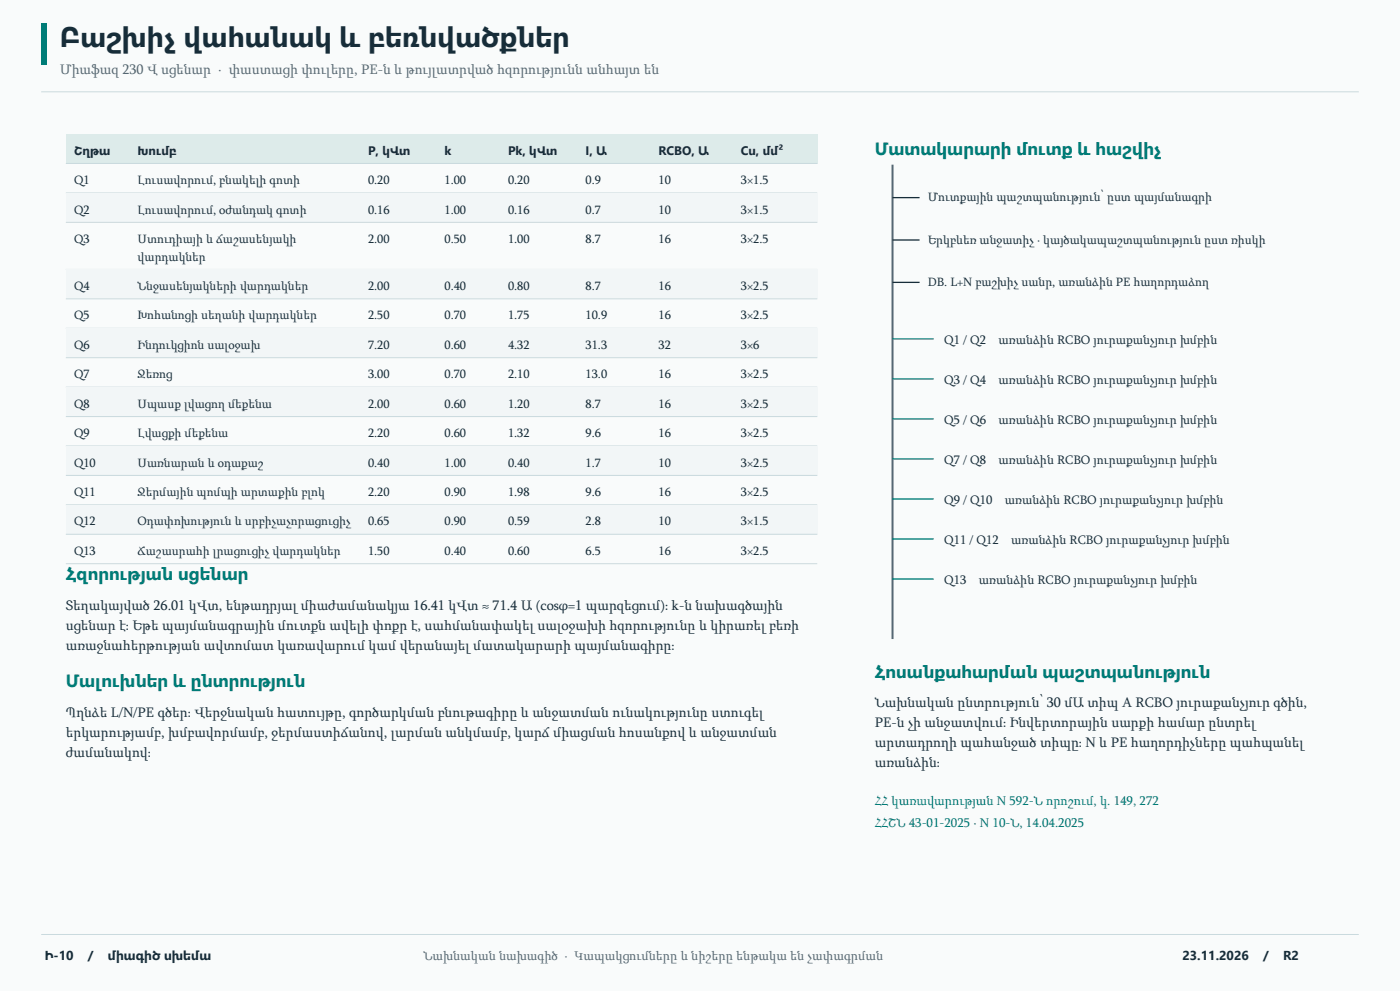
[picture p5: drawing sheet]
<svg xmlns="http://www.w3.org/2000/svg" width="420mm" height="297mm" viewBox="0 0 420 297" stroke-linecap="round" stroke-linejoin="round" font-family="sans-serif">
<defs><g id="words">
<text font-size="8.5" fill="#172d39" x="18" y="14.1">Բաշխիչ վահանակ և բեռնվածքներ</text>
<g font-size="5.3" fill="#007c77">
<text x="262.5" y="46.5">Մատակարարի մուտք և հաշվիչ</text>
<text x="19.8" y="173.9">Հզորության սցենար</text>
<text x="262.5" y="203.2">Հոսանքահարման պաշտպանություն</text>
<text x="19.8" y="206">Մալուխներ և ընտրություն</text>
</g>
<text font-size="4.2" fill="#536776" x="18" y="22.2">Միաֆազ 230 Վ սցենար · փաստացի փուլերը, PE-ն և թույլատրված հզորությունն անհայտ են</text>
<g font-size="4.2" fill="#172d39">
<text x="19.8" y="182.7">Տեղակայված 26.01 կՎտ, ենթադրյալ միաժամանակյա 16.41 կՎտ ≈ 71.4 Ա (cosφ=1 պարզեցում)։ k-ն նախագծային</text>
<text x="19.8" y="188.7">սցենար է։ Եթե պայմանագրային մուտքն ավելի փոքր է, սահմանափակել սալօջախի հզորությունը և կիրառել բեռի</text>
<text x="19.8" y="194.7">առաջնահերթության ավտոմատ կառավարում կամ վերանայել մատակարարի պայմանագիրը։</text>
<text x="19.8" y="214.8">Պղնձե L/N/PE գծեր։ Վերջնական հատույթը, գործարկման բնութագիրը և անջատման ունակությունը ստուգել</text>
<text x="262.5" y="212">Նախնական ընտրություն՝ 30 մԱ տիպ A RCBO յուրաքանչյուր գծին,</text>
<text x="19.8" y="220.8">երկարությամբ, խմբավորմամբ, ջերմաստիճանով, լարման անկմամբ, կարճ միացման հոսանքով և անջատման</text>
<text x="262.5" y="218">PE-ն չի անջատվում։ Ինվերտորային սարքի համար ընտրել</text>
<text x="19.8" y="226.8">ժամանակով։</text>
<text x="262.5" y="224">արտադրողի պահանջած տիպը։ N և PE հաղորդիչները պահպանել</text>
<text x="262.5" y="230">առանձին։</text>
</g>
<g font-size="3.9" fill="#007c77">
<text x="262.5" y="241.3">ՀՀ կառավարության N 592-Ն որոշում, կ. 149, 272</text>
<text x="262.5" y="248">ՀՀՇՆ 43-01-2025 · N 10-Ն, 14.04.2025</text>
</g>
<g font-size="3.9" fill="#172d39">
<text x="13.4" y="287.8">Ի-10</text>
<text x="26.4" y="287.8">/</text>
<text x="32.4" y="287.8">միագիծ սխեմա</text>
<text x="354.7" y="287.8">23.11.2026</text>
<text x="379" y="287.8">/</text>
<text x="384.9" y="287.8">R2</text>
</g>
<text font-size="3.9" fill="#536776" x="127" y="287.8">Նախնական նախագիծ · Կապակցումները և նիշերը ենթակա են չափագրման</text>
<g font-size="3.8" fill="#172d39">
<text x="283.3" y="103">Q1 / Q2</text>
<text x="299.6" y="103">առանձին RCBO յուրաքանչյուր խմբին</text>
<text x="283.3" y="115">Q3 / Q4</text>
<text x="299.6" y="115">առանձին RCBO յուրաքանչյուր խմբին</text>
<text x="283.3" y="127">Q5 / Q6</text>
<text x="299.6" y="127">առանձին RCBO յուրաքանչյուր խմբին</text>
<text x="283.3" y="139">Q7 / Q8</text>
<text x="299.6" y="139">առանձին RCBO յուրաքանչյուր խմբին</text>
<text x="283.3" y="151">Q9 / Q10</text>
<text x="301.5" y="151">առանձին RCBO յուրաքանչյուր խմբին</text>
<text x="283.3" y="162.9">Q11 / Q12</text>
<text x="303.4" y="162.9">առանձին RCBO յուրաքանչյուր խմբին</text>
<text x="283.3" y="174.9">Q13</text>
<text x="293.7" y="174.9">առանձին RCBO յուրաքանչյուր խմբին</text>
</g>
<g font-size="3.7" fill="#172d39">
<text x="22.2" y="46.4">Շղթա</text>
<text x="41.3" y="46.4">Խումբ</text>
<text x="110.4" y="46.4">P, կՎտ</text>
<text x="133.3" y="46.4">k</text>
<text x="152.4" y="46.4">Pk, կՎտ</text>
<text x="175.7" y="46.4">I, Ա</text>
<text x="197.6" y="46.4">RCBO, Ա</text>
<text x="222.2" y="46.4">Cu, մմ²</text>
<text x="22.2" y="55.2">Q1</text>
<text x="41.3" y="55.2">Լուսավորում, բնակելի գոտի</text>
<text x="110.4" y="55.2">0.20</text>
<text x="133.3" y="55.2">1.00</text>
<text x="152.4" y="55.2">0.20</text>
<text x="175.7" y="55.2">0.9</text>
<text x="197.6" y="55.2">10</text>
<text x="222.2" y="55.2">3×1.5</text>
<text x="22.2" y="64">Q2</text>
<text x="41.3" y="64">Լուսավորում, օժանդակ գոտի</text>
<text x="110.4" y="64">0.16</text>
<text x="133.3" y="64">1.00</text>
<text x="152.4" y="64">0.16</text>
<text x="175.7" y="64">0.7</text>
<text x="197.6" y="64">10</text>
<text x="222.2" y="64">3×1.5</text>
<text x="278.3" y="60.3">Մուտքային պաշտպանություն՝ ըստ պայմանագրի</text>
<text x="22.2" y="72.8">Q3</text>
<text x="41.3" y="72.8">Ստուդիայի և ճաշասենյակի</text>
<text x="110.4" y="72.8">2.00</text>
<text x="133.3" y="72.8">0.50</text>
<text x="152.4" y="72.8">1.00</text>
<text x="175.7" y="72.8">8.7</text>
<text x="197.6" y="72.8">16</text>
<text x="222.2" y="72.8">3×2.5</text>
<text x="278.3" y="73">Երկբևեռ անջատիչ · կայծակապաշտպանություն ըստ ռիսկի</text>
<text x="41.3" y="78.1">վարդակներ</text>
<text x="22.2" y="86.9">Q4</text>
<text x="41.3" y="86.9">Ննջասենյակների վարդակներ</text>
<text x="110.4" y="86.9">2.00</text>
<text x="133.3" y="86.9">0.40</text>
<text x="152.4" y="86.9">0.80</text>
<text x="175.7" y="86.9">8.7</text>
<text x="197.6" y="86.9">16</text>
<text x="222.2" y="86.9">3×2.5</text>
<text x="278.3" y="85.7">DB. L+N բաշխիչ սանր, առանձին PE հաղորդաձող</text>
<text x="22.2" y="95.7">Q5</text>
<text x="41.3" y="95.7">Խոհանոցի սեղանի վարդակներ</text>
<text x="110.4" y="95.7">2.50</text>
<text x="133.3" y="95.7">0.70</text>
<text x="152.4" y="95.7">1.75</text>
<text x="175.7" y="95.7">10.9</text>
<text x="197.6" y="95.7">16</text>
<text x="222.2" y="95.7">3×2.5</text>
<text x="22.2" y="104.6">Q6</text>
<text x="41.3" y="104.6">Ինդուկցիոն սալօջախ</text>
<text x="110.4" y="104.6">7.20</text>
<text x="133.3" y="104.6">0.60</text>
<text x="152.4" y="104.6">4.32</text>
<text x="175.7" y="104.6">31.3</text>
<text x="197.6" y="104.6">32</text>
<text x="222.2" y="104.6">3×6</text>
<text x="22.2" y="113.4">Q7</text>
<text x="41.3" y="113.4">Ջեռոց</text>
<text x="110.4" y="113.4">3.00</text>
<text x="133.3" y="113.4">0.70</text>
<text x="152.4" y="113.4">2.10</text>
<text x="175.7" y="113.4">13.0</text>
<text x="197.6" y="113.4">16</text>
<text x="222.2" y="113.4">3×2.5</text>
<text x="22.2" y="122.2">Q8</text>
<text x="41.3" y="122.2">Սպասք լվացող մեքենա</text>
<text x="110.4" y="122.2">2.00</text>
<text x="133.3" y="122.2">0.60</text>
<text x="152.4" y="122.2">1.20</text>
<text x="175.7" y="122.2">8.7</text>
<text x="197.6" y="122.2">16</text>
<text x="222.2" y="122.2">3×2.5</text>
<text x="22.2" y="131">Q9</text>
<text x="41.3" y="131">Լվացքի մեքենա</text>
<text x="110.4" y="131">2.20</text>
<text x="133.3" y="131">0.60</text>
<text x="152.4" y="131">1.32</text>
<text x="175.7" y="131">9.6</text>
<text x="197.6" y="131">16</text>
<text x="222.2" y="131">3×2.5</text>
<text x="22.2" y="139.8">Q10</text>
<text x="41.3" y="139.8">Սառնարան և օդաքաշ</text>
<text x="110.4" y="139.8">0.40</text>
<text x="133.3" y="139.8">1.00</text>
<text x="152.4" y="139.8">0.40</text>
<text x="175.7" y="139.8">1.7</text>
<text x="197.6" y="139.8">10</text>
<text x="222.2" y="139.8">3×2.5</text>
<text x="22.2" y="148.7">Q11</text>
<text x="41.3" y="148.7">Ջերմային պոմպի արտաքին բլոկ</text>
<text x="110.4" y="148.7">2.20</text>
<text x="133.3" y="148.7">0.90</text>
<text x="152.4" y="148.7">1.98</text>
<text x="175.7" y="148.7">9.6</text>
<text x="197.6" y="148.7">16</text>
<text x="222.2" y="148.7">3×2.5</text>
<text x="22.2" y="157.5">Q12</text>
<text x="41.3" y="157.5">Օդափոխություն և սրբիչաչորացուցիչ</text>
<text x="110.4" y="157.5">0.65</text>
<text x="133.3" y="157.5">0.90</text>
<text x="152.4" y="157.5">0.59</text>
<text x="175.7" y="157.5">2.8</text>
<text x="197.6" y="157.5">10</text>
<text x="222.2" y="157.5">3×1.5</text>
<text x="22.2" y="166.3">Q13</text>
<text x="41.3" y="166.3">Ճաշասրահի լրացուցիչ վարդակներ</text>
<text x="110.4" y="166.3">1.50</text>
<text x="133.3" y="166.3">0.40</text>
<text x="152.4" y="166.3">0.60</text>
<text x="175.7" y="166.3">6.5</text>
<text x="197.6" y="166.3">16</text>
<text x="222.2" y="166.3">3×2.5</text>
</g>
</g></defs>
<path d="M0 0h420v297h-420z" fill-rule="evenodd" fill="#f9fbfb"/>
<path d="M12.3 7.1h1.8v12.3h-1.8z" fill-rule="evenodd" fill="#007c77"/>
<path d="M12.3 27.5h395.4M12.3 280.1h395.4" fill="none" stroke="#cbdade" stroke-width=".3"/>
<path d="M19.8 40.2h225.4v8.8h-225.4z" fill-rule="evenodd" fill="#ddebea"/>
<path d="M19.8 49h225.4M19.8 57.8h225.4" fill="none" stroke="#cbdade" stroke-width=".3"/>
<path d="M19.8 57.8h225.4v8.8h-225.4z" fill-rule="evenodd" fill="#f2f6f7"/>
<path d="M19.8 66.6h225.4M19.8 80.7h225.4" fill="none" stroke="#cbdade" stroke-width=".3"/>
<path d="M19.8 80.7h225.4v8.9h-225.4z" fill-rule="evenodd" fill="#f2f6f7"/>
<path d="M19.8 89.6h225.4M19.8 98.4h225.4" fill="none" stroke="#cbdade" stroke-width=".3"/>
<path d="M19.8 98.4h225.4v8.8h-225.4z" fill-rule="evenodd" fill="#f2f6f7"/>
<path d="M19.8 107.2h225.4M19.8 116h225.4" fill="none" stroke="#cbdade" stroke-width=".3"/>
<path d="M19.8 116h225.4v8.8h-225.4z" fill-rule="evenodd" fill="#f2f6f7"/>
<path d="M19.8 124.8h225.4M19.8 133.7h225.4" fill="none" stroke="#cbdade" stroke-width=".3"/>
<path d="M19.8 133.7h225.4v8.8h-225.4z" fill-rule="evenodd" fill="#f2f6f7"/>
<path d="M19.8 142.5h225.4M19.8 151.3h225.4" fill="none" stroke="#cbdade" stroke-width=".3"/>
<path d="M19.8 151.3h225.4v8.8h-225.4z" fill-rule="evenodd" fill="#f2f6f7"/>
<path d="M19.8 160.1h225.4M19.8 168.9h225.4" fill="none" stroke="#cbdade" stroke-width=".3"/>
<path d="M267.8 49.4v142.1" fill="none" stroke="#536776" stroke-width=".6"/>
<path d="M267.8 59.2h8.1M267.8 71.9h8.1M267.8 84.6h8.1" fill="none" stroke="#172d39" stroke-width=".39"/>
<path d="M267.8 101.6h12.3M267.8 113.6h12.3M267.8 125.6h12.3M267.8 137.5h12.3M267.8 149.5h12.3M267.8 161.5h12.3M267.8 173.5h12.3" fill="none" stroke="#007c77" stroke-width=".39"/>
<use href="#words"/>
</svg>
